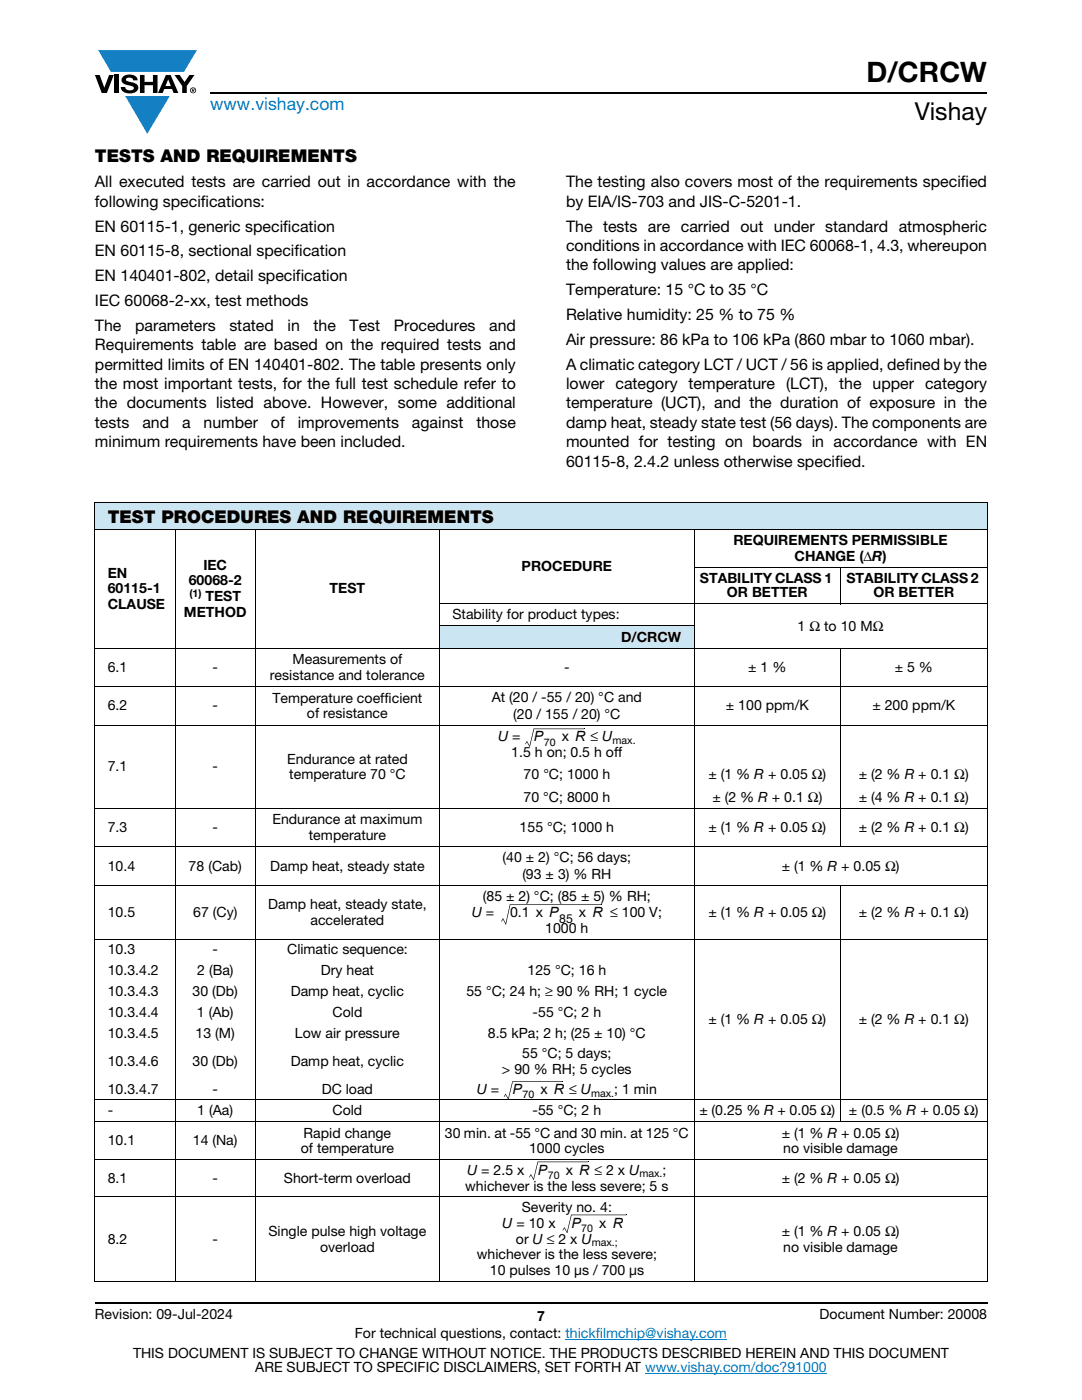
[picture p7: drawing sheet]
<svg xmlns="http://www.w3.org/2000/svg" width="216mm" height="279mm" viewBox="0 0 216 279" stroke-linecap="round" stroke-linejoin="round" font-family="sans-serif">
<defs><g id="words">
<text font-size="5.6" x="172.9" y="16.4">D/CRCW</text>
<text font-size="4.9" x="182.5" y="24">Vishay</text>
<text font-size="3.5" fill="#007ec4" x="42" y="21.9">www.vishay.com</text>
<g font-size="3.5">
<text x="18.9" y="32.3">TESTS AND REQUIREMENTS</text>
<text x="21.5" y="104.3">TEST PROCEDURES AND REQUIREMENTS</text>
</g>
<g font-size="3.2">
<text x="18.9" y="37.4">All executed tests are carried out in accordance with the</text>
<text x="18.9" y="41.3">following specifications:</text>
<text x="112.9" y="37.4">The testing also covers most of the requirements specified</text>
<text x="112.9" y="41.3">by EIA/IS-703 and JIS-C-5201-1.</text>
<text x="18.9" y="46.2">EN 60115-1, generic specification</text>
<text x="112.9" y="46.2">The tests are carried out under standard atmospheric</text>
<text x="18.9" y="51.2">EN 60115-8, sectional specification</text>
<text x="112.9" y="50.1">conditions in accordance with IEC 60068-1, 4.3, whereupon</text>
<text x="112.9" y="54">the following values are applied:</text>
<text x="18.9" y="56.1">EN 140401-802, detail specification</text>
<text x="112.9" y="58.9">Temperature: 15 °C to 35 °C</text>
<text x="18.9" y="61">IEC 60068-2-xx, test methods</text>
<text x="18.9" y="66">The</text>
<text x="26.9" y="66">parameters</text>
<text x="45.8" y="66">stated</text>
<text x="57.4" y="66">in</text>
<text x="62.6" y="66">the</text>
<text x="69.7" y="66">Test</text>
<text x="78.6" y="66">Procedures</text>
<text x="97.6" y="66">and</text>
<text x="112.9" y="63.9">Relative humidity: 25 % to 75 %</text>
<text x="18.9" y="69.9">Requirements table are based on the required tests and</text>
<text x="112.9" y="68.8">Air pressure: 86 kPa to 106 kPa (860 mbar to 1060 mbar).</text>
<text x="18.9" y="73.7">permitted limits of EN 140401-802. The table presents only</text>
<text x="18.9" y="77.6">the most important tests, for the full test schedule refer to</text>
<text x="112.9" y="73.7">A climatic category LCT / UCT / 56 is applied, defined by the</text>
<text x="112.9" y="77.6">lower category temperature (LCT), the upper category</text>
<text x="18.9" y="81.5">the documents listed above. However, some additional</text>
<text x="112.9" y="81.5">temperature (UCT), and the duration of exposure in the</text>
<text x="18.9" y="85.4">tests</text>
<text x="18.9" y="89.3">minimum requirements have been included.</text>
<text x="28.4" y="85.4">and</text>
<text x="36.3" y="85.4">a</text>
<text x="40.6" y="85.4">number</text>
<text x="54.1" y="85.4">of</text>
<text x="59.4" y="85.4">improvements</text>
<text x="82.2" y="85.4">against</text>
<text x="95.1" y="85.4">those</text>
<text x="112.9" y="85.4">damp heat, steady state test (56 days). The components are</text>
<text x="112.9" y="89.3">mounted for testing on boards in accordance with EN</text>
<text x="112.9" y="93.2">60115-8, 2.4.2 unless otherwise specified.</text>
</g>
<g font-size="2.8">
<text x="40.6" y="113.7">IEC</text>
<text x="146.3" y="108.8">REQUIREMENTS PERMISSIBLE</text>
<text x="158.5" y="112">CHANGE (ΔR)</text>
<text x="21.5" y="115.3">EN</text>
<text x="21.5" y="118.4">60115-1</text>
<text x="37.7" y="116.8">60068-2</text>
<text x="65.8" y="118.4">TEST</text>
<text x="104.1" y="114">PROCEDURE</text>
<text x="139.7" y="116.4">STABILITY CLASS 1</text>
<text x="145.1" y="119.2">OR BETTER</text>
<text x="168.9" y="116.4">STABILITY CLASS 2</text>
<text x="174.3" y="119.2">OR BETTER</text>
<text x="21.5" y="121.6">CLAUSE</text>
<text x="36.7" y="123.2">METHOD</text>
<text x="41" y="120">TEST</text>
<text x="90.3" y="123.6">Stability for product types:</text>
<text x="159.1" y="125.8">1 Ω to 10 MΩ</text>
<text x="123.9" y="128">D/CRCW</text>
<text x="21.5" y="134">6.1</text>
<text x="42.4" y="134">-</text>
<text x="53.9" y="135.6">resistance and tolerance</text>
<text x="58.4" y="132.5">Measurements of</text>
<text x="112.6" y="134">-</text>
<text x="149.3" y="134">± 1 %</text>
<text x="178.5" y="134">± 5 %</text>
<text x="21.5" y="141.8">6.2</text>
<text x="42.4" y="141.8">-</text>
<text x="54.4" y="140.2">Temperature coefficient</text>
<text x="61.3" y="143.4">of resistance</text>
<text x="98.1" y="140">At (20 / -55 / 20) °C and</text>
<text x="102.4" y="143.6">(20 / 155 / 20) °C</text>
<text x="144.8" y="141.8">± 100 ppm/K</text>
<text x="174.1" y="141.8">± 200 ppm/K</text>
<text x="99.4" y="148">U =</text>
<text x="106.5" y="148">P</text>
<text x="112.1" y="148">x R ≤ U</text>
<text x="21.5" y="154">7.1</text>
<text x="42.4" y="154">-</text>
<text x="57.3" y="152.4">Endurance at rated</text>
<text x="57.7" y="155.6">temperature 70 °C</text>
<text x="102" y="151.2">1.5 h on; 0.5 h off</text>
<text x="104.5" y="155.6">70 °C; 1000 h</text>
<text x="141.4" y="155.6">± (1 % R + 0.05 Ω)</text>
<text x="171.4" y="155.6">± (2 % R + 0.1 Ω)</text>
<text x="104.5" y="160">70 °C; 8000 h</text>
<text x="142.1" y="160">± (2 % R + 0.1 Ω)</text>
<text x="171.4" y="160">± (4 % R + 0.1 Ω)</text>
<text x="21.5" y="166">7.3</text>
<text x="42.4" y="166">-</text>
<text x="54.4" y="164.4">Endurance at maximum</text>
<text x="61.6" y="167.6">temperature</text>
<text x="103.7" y="166">155 °C; 1000 h</text>
<text x="141.4" y="166">± (1 % R + 0.05 Ω)</text>
<text x="171.4" y="166">± (2 % R + 0.1 Ω)</text>
<text x="21.5" y="173.7">10.4</text>
<text x="37.6" y="173.7">78 (Cab)</text>
<text x="53.9" y="173.7">Damp heat, steady state</text>
<text x="100.3" y="172">(40 ± 2) °C; 56 days;</text>
<text x="156" y="173.7">± (1 % R + 0.05 Ω)</text>
<text x="96.4" y="179.9">(85 ± 2) °C; (85 ± 5) % RH;</text>
<text x="104.2" y="175.5">(93 ± 3) % RH</text>
<text x="21.5" y="183.1">10.5</text>
<text x="38.5" y="183.1">67 (Cy)</text>
<text x="53.5" y="181.5">Damp heat, steady state,</text>
<text x="62" y="184.7">accelerated</text>
<text x="94.1" y="183.1">U =</text>
<text x="101.8" y="183.1">0.1 x P</text>
<text x="115.5" y="183.1">x R ≤ 100 V;</text>
<text x="141.4" y="183.1">± (1 % R + 0.05 Ω)</text>
<text x="171.4" y="183.1">± (2 % R + 0.1 Ω)</text>
<text x="21.5" y="190.5">10.3</text>
<text x="42.4" y="190.5">-</text>
<text x="57.3" y="190.5">Climatic sequence:</text>
<text x="108.8" y="186.2">1000 h</text>
<text x="21.5" y="194.5">10.3.4.2</text>
<text x="39.3" y="194.5">2 (Ba)</text>
<text x="64" y="194.5">Dry heat</text>
<text x="105.3" y="194.5">125 °C; 16 h</text>
<text x="21.5" y="198.8">10.3.4.3</text>
<text x="21.5" y="203">10.3.4.4</text>
<text x="38.4" y="198.8">30 (Db)</text>
<text x="39.3" y="203">1 (Ab)</text>
<text x="58" y="198.8">Damp heat, cyclic</text>
<text x="66.4" y="203">Cold</text>
<text x="93.1" y="198.8">55 °C; 24 h; ≥ 90 % RH; 1 cycle</text>
<text x="106.3" y="203">-55 °C; 2 h</text>
<text x="21.5" y="207.1">10.3.4.5</text>
<text x="39" y="207.1">13 (M)</text>
<text x="58.9" y="207.1">Low air pressure</text>
<text x="97.3" y="207.1">8.5 kPa; 2 h; (25 ± 10) °C</text>
<text x="141.4" y="204.4">± (1 % R + 0.05 Ω)</text>
<text x="171.4" y="204.4">± (2 % R + 0.1 Ω)</text>
<text x="21.5" y="212.7">10.3.4.6</text>
<text x="38.4" y="212.7">30 (Db)</text>
<text x="58" y="212.7">Damp heat, cyclic</text>
<text x="100.2" y="214.3">&gt; 90 % RH; 5 cycles</text>
<text x="104.2" y="211.1">55 °C; 5 days;</text>
<text x="21.5" y="218.4">10.3.4.7</text>
<text x="42.4" y="218.4">-</text>
<text x="64.2" y="218.4">DC load</text>
<text x="95.1" y="218.4">U =</text>
<text x="102.3" y="218.4">P</text>
<text x="107.8" y="218.4">x R ≤ U</text>
<text x="122.6" y="218.4">; 1 min</text>
<text x="21.5" y="222.6">-</text>
<text x="39.4" y="222.6">1 (Aa)</text>
<text x="60.6" y="227">Rapid change</text>
<text x="66.3" y="222.6">Cold</text>
<text x="88.8" y="227">30 min. at -55 °C and 30 min. at 125 °C</text>
<text x="106.3" y="222.6">-55 °C; 2 h</text>
<text x="139.6" y="222.6">± (0.25 % R + 0.05 Ω)</text>
<text x="156" y="227">± (1 % R + 0.05 Ω)</text>
<text x="169.4" y="222.6">± (0.5 % R + 0.05 Ω)</text>
<text x="21.5" y="228.6">10.1</text>
<text x="38.5" y="228.6">14 (Na)</text>
<text x="60" y="230.2">of temperature</text>
<text x="105.6" y="230.2">1000 cycles</text>
<text x="156.3" y="230.2">no visible damage</text>
<text x="21.5" y="236">8.1</text>
<text x="42.4" y="236">-</text>
<text x="56.6" y="236">Short-term overload</text>
<text x="92.8" y="237.6">whichever is the less severe; 5 s</text>
<text x="93.2" y="234.4">U = 2.5 x</text>
<text x="107.3" y="234.4">P</text>
<text x="112.9" y="234.4">x R ≤ 2 x U</text>
<text x="132.2" y="234.4">;</text>
<text x="156" y="236">± (2 % R + 0.05 Ω)</text>
<text x="100.2" y="245">U = 10 x</text>
<text x="104.1" y="241.8">Severity no. 4:</text>
<text x="114" y="245">P</text>
<text x="119.6" y="245">x R</text>
<text x="21.5" y="248.2">8.2</text>
<text x="42.4" y="248.2">-</text>
<text x="53.6" y="246.6">Single pulse high voltage</text>
<text x="63.9" y="249.8">overload</text>
<text x="95.1" y="251.4">whichever is the less severe;</text>
<text x="102.9" y="248.2">or U ≤ 2 x U</text>
<text x="156" y="246.6">± (1 % R + 0.05 Ω)</text>
<text x="156.3" y="249.8">no visible damage</text>
<text x="97.7" y="254.5">10 pulses 10 μs / 700 μs</text>
<text x="18.9" y="263.3">Revision: 09-Jul-2024</text>
<text x="107.2" y="263.6">7</text>
<text x="163.6" y="263.3">Document Number: 20008</text>
<text x="70.8" y="267.1">For technical questions, contact: thickfilmchip@vishay.com</text>
<text x="26.5" y="271">THIS DOCUMENT IS SUBJECT TO CHANGE WITHOUT NOTICE. THE PRODUCTS DESCRIBED HEREIN AND THIS DOCUMENT</text>
<text x="50.9" y="273.8">ARE SUBJECT TO SPECIFIC DISCLAIMERS, SET FORTH AT www.vishay.com/doc?91000</text>
</g>
<text font-size="2.5" x="111.6" y="184.2">85</text>
<g font-size="2.1">
<text x="37.8" y="119.2">(1)</text>
<text x="108.5" y="148.8">70</text>
<text x="122.2" y="148.5">max.</text>
<text x="104.3" y="219.2">70</text>
<text x="117.9" y="218.9">max.</text>
<text x="109.3" y="235.3">70</text>
<text x="127.6" y="234.9">max.</text>
<text x="116" y="245.9">70</text>
<text x="118.1" y="248.7">max.;</text>
</g>
</g></defs>
<g fill="#147fc3">
<path d="M19.6 10h19.7l-2.6 4.3h-1.1h-13.5z"/>
<path d="M25 19.2h8.9l-4.5 7.5z"/>
</g>
<g fill="#000">
<path d="M18.9 15h1l.9 2.5 1-2.5h.9l-1.4 3.6h-1zM22.9 15h.9v3.6h-.9zM24.6 15.3a2.1 2.1 0 0 1 2.8 .3l.1 .4h-.9a.79 .79 0 0 0-.7-.5 .79 .79 0 0 0-.8 .4l.3 .3 1 .2a1.08 1.08 0 0 1 1.2 1 1.08 1.08 0 0 1-1.1 1.2 1.73 1.73 0 0 1-2.4-1.2h.9a.96 .96 0 0 0 .8 .6 .96 .96 0 0 0 .9-.4 1.31 1.31 0 0 0-1.2-.6 1.03 1.03 0 0 1-1.1-.6 1.03 1.03 0 0 1 .2-1.1zM27.9 15h.9v1.3h1.7v-1.3h.9v3.6h-.9v-1.6h-1.7v1.6h-.9zM34.8 15h1.1l.9 1.4 1-1.4h1l-1.5 2.2v1.4h-.9v-1.4z"/>
<path d="M33.6 15.9l.5 1.3h-1.1zM33.1 15l-1.6 3.6h1l.3-.8h1.5l.3 .8h1l-1.6-3.6z"/>
<path d="M38.4 17.8h.2v.2h-.2zM38.3 17.7v.7h.1v-.3l.4 .3-.2-.3 .2-.2-.1-.2z"/>
<path d="M38.1 18a.46 .46 0 0 1 .9 0 .46 .46 0 0 1-.9 0zM37.9 18a.6 .6 0 0 0 1.2 0 .6 .6 0 0 0-1.2 0z"/>
</g>
<path d="M42 18.6h155M18.9 260h178.1" fill="none" stroke="#000" stroke-width=".36"/>
<path d="M112.8 267.3h32.3M128.7 274h36.3" fill="none" stroke="#007ec4" stroke-width=".2"/>
<g fill="#cce5f3">
<path d="M18.9 100.2h178.1v5.5h-178.1z"/>
<path d="M87.7 124.9h50.8v4.4h-50.8z"/>
</g>
<path d="M87.7 161.3h50.8v7.5h-50.8z" fill="#fff"/>
<g fill="none" stroke="#000" stroke-width=".2">
<path d="M18.9 100.2h178.1M18.9 105.7h178.1M18.9 100.3v123.5M34.9 105.6v150.3M50.9 105.6v150.3M87.7 105.6v150.3M138.4 113.3h58.6M138.5 105.6v150.3M167.7 113.2v7.4M197 100.3v123.5M18.9 129.3h178.1M18.9 136.9h178.1"/>
<path d="M87.6 120.5h109.4M87.6 124.9h51M167.7 129.2v39.7M18.9 144.9h178.1M106.5 145.5h10M18.9 161.3h178.1M18.9 168.8h178.1M18.9 176.8h148.8M167.7 176.7v47.3M167.8 176.8h29.2M18.9 187.6h178.1M101.7 180.6h18.3"/>
<path d="M18.9 219.5h178.1M102.2 215.8h10.1M18.9 223.9h178.1M18.9 231.5h178.1M18.9 238.7h178.1M18.9 224v7.4M18.9 231.6v24.1M107.3 231.9h10M197 224v7.4M197 231.6v24.2M18.9 255.8h119.5M113.9 242.5h11.1"/>
<path d="M138.6 255.8h58.4"/>
</g>
<g fill="#000">
<path d="M104.8 148.4l.1 .1zM105.1 148h.1l-.3 .5-.1-.1zM105.6 149h.2zM105.1 147.9l.6 1-.1 .1zM105.6 149l.1 .1zM106.5 145.5h.1l-.9 3.5h-.1zM116.5 145.4l.1 .1zM100 183.9l.1 .1zM100.3 183.3l.1 .1-.3 .5h-.1zM100.9 184.5l.1-.1zM100.4 183.2l.6 1.2-.1 .1-.6-1.1zM100.9 184.4l.1 .1z"/>
<path d="M101.7 180.6h.1l-.8 3.8h-.1zM120 180.5v.1zM100.5 218.8l.1 .1zM100.8 218.3l.1 .1-.3 .5-.1-.1zM101.4 219.4h.1zM100.9 218.2l.6 1.1-.1 .1-.6-1zM102.2 215.8l.1 .1-.8 3.5h-.1zM112.3 215.8v.1zM105.6 234.9l.1 .1zM105.9 234.4l.1 .1-.3 .5-.1-.1zM106.4 235.4h.2zM105.9 234.3l.6 1.1h-.1z"/>
<path d="M106.4 235.4l.1 .1zM107.3 231.9h.1l-.9 3.5h-.1zM117.3 231.8l.1 .1zM112.3 245.5l.1 .1zM112.6 245h.1l-.3 .5h-.1zM113.1 246h.1zM112.6 244.9l.6 1.1h-.1zM113.1 246l.1 .1zM113.9 242.5h.2l-.9 3.5h-.1zM125 242.4l.1 .1z"/>
</g>
<use href="#words"/>
</svg>
